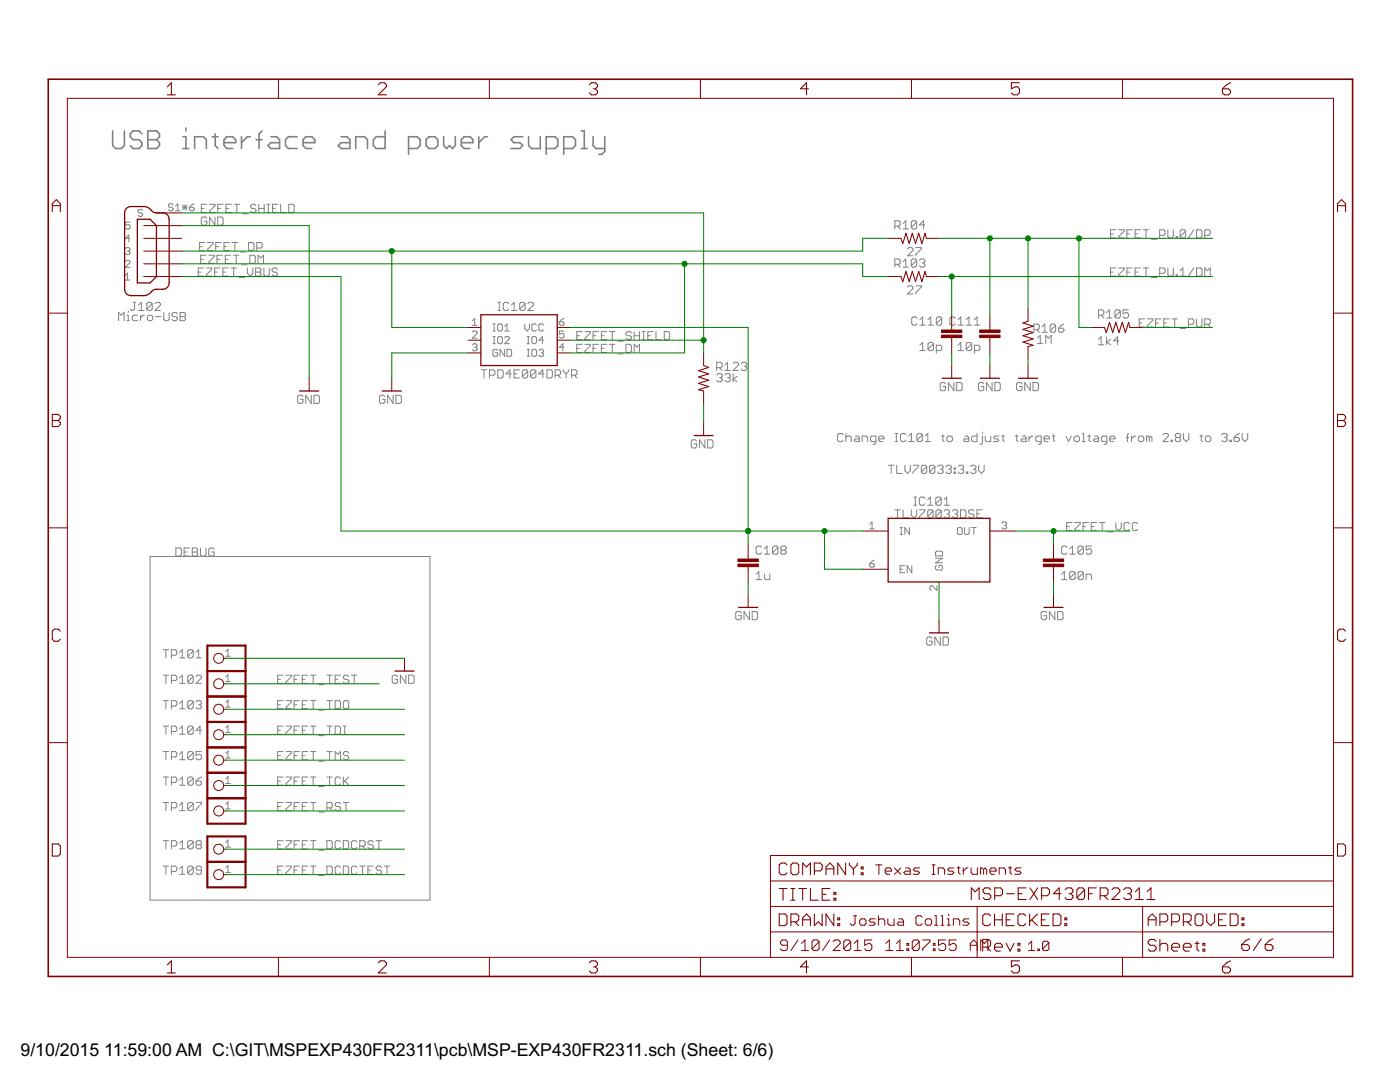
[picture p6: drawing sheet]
<svg xmlns="http://www.w3.org/2000/svg" width="279mm" height="216mm" viewBox="0 0 279 216" stroke-linecap="round" stroke-linejoin="round" font-family="sans-serif">
<defs><g id="words">
<g font-size="4">
<text x="4.1" y="210.8">9/10/2015</text>
<text x="20.8" y="210.8">11:59:00 AM C:\GIT\MSPEXP430FR2311\pcb\MSP-EXP430FR2311.sch (Sheet: 6/6)</text>
</g>
</g></defs>
<g fill="none" stroke="#808080" stroke-width=".2">
<path d="M25 49.6l.2-.2h.5l.2 .2v.3l-.2 .2M25 54.9l.5-.4v1.4M25 55.9h.9M25 52.2l.2-.3h.5l.2 .3v.2l-.9 .9h.9M25.5 50.1h.2M25.7 50.1l.2 .2v.3l-.2 .2h-.5l-.2-.2M25.9 44.3h-.9v.7l.5-.2h.2l.2 .2v.5l-.2 .2h-.5l-.2-.2M25.9 47.6h-.9l.7-.7v1.4M28.5 42l-.3-.2h-.4l-.3 .2v.2l.3 .3h.4l.3 .2v.2l-.3 .3h-.4l-.3-.3M34.5 40.9l-.2-.2h-.5l-.2 .2v.2l.2 .3h.5l.2 .2v.2l-.2 .3h-.5l-.2-.3M35 42.1h1M35 41.1l.5-.4v1.4"/>
<path d="M36.4 41.4h1M36.4 40.9l1 .9M36.9 40.9v.9M37.4 40.9l-1 .9M37.8 41.4h.7l.3 .2v.2l-.3 .3h-.4l-.3-.3zM38.8 40.7l-1 .7M39.6 54.3h.5M39.8 49.2h.5M40 51.8h.6M40.2 41.6h.5M40.6 53.5h-1v1.6h1M40.9 48.4h-1.1v1.6h1.1"/>
<path d="M41.1 50.9h-1.1v1.7h1.1M41.2 53.5h1.1v.2l-1.1 1.1v.3h1.1M41.3 43.6l-.3-.3h-.6l-.2 .3v1.1l.2 .2h.6l.3-.2v-.6h-.6M41.3 40.8h-1.1v1.6h1.1M41.4 48.4h1.1v.3l-1.1 1v.3h1.1M41.7 50.9h1.1v.3l-1.1 1.1v.3h1.1M41.8 40.8h1.1v.2l-1.1 1.1v.3h1.1M42.8 54.3h.6M42.9 43.3v1.6l-1.1-1.6v1.6M43.1 49.2h.5M43.3 51.8h.6M43.5 43.3h.8l.2 .3v1.1l-.2 .2h-.8z"/>
<path d="M43.5 41.6h.5M43.9 53.5h-1.1v1.6M44.1 48.4h-1v1.6M44.4 50.9h-1.1v1.7M44.5 54.3h.5M44.5 40.8h-1v1.6M44.7 49.2h.5M45 51.8h.5M45.1 41.6h.5M45.6 53.5h-1.1v1.6h1.1M45.8 48.4h-1.1v1.6h1.1M46 50.9h-1v1.7h1"/>
<path d="M46.1 53.5h1.1M46.2 40.8h-1.1v1.6h1.1M46.3 48.4h1.1M46.6 50.9h1.1M46.7 53.5v1.6M46.7 40.8h1.1M46.9 48.4v1.6M47.1 50.9v1.7M47.3 40.8v1.6M47.8 55.4h1M48 50.3h1M48.2 52.8h1.1"/>
<path d="M48.4 42.7h1M49.4 53.5v1l.5 .6 .6-.6v-1M49.6 48.4h.8l.3 .3v1l-.3 .3h-.8zM49.9 50.9h.8l.2 .3v1.1l-.2 .3h-.8zM51 53.5h.8l.3 .2v.3l-.3 .3 .3 .2v.3l-.3 .3h-.8zM51 54.3h.8M51.1 41l-.3-.2h-.5l-.3 .2v.3l.3 .3h.5l.3 .3v.2l-.3 .3h-.5l-.3-.3M51.2 49.5h.8l.3-.3v-.5l-.3-.3h-.8v1.6M51.5 52.6v-1.7l.5 .6 .6-.6v1.7M51.6 41.6h1.1M51.6 40.8v1.6M52.7 53.5v1.3l.2 .3h.6l.2-.3v-1.3"/>
<path d="M52.7 40.8v1.6M53.3 40.8h.5M53.3 42.4h.5M53.6 40.8v1.6M54.4 41.6h.5M55.4 53.7l-.3-.2h-.5l-.3 .2v.3l.3 .3h.5l.3 .2v.3l-.3 .3h-.5l-.3-.3M55.5 40.8h-1.1v1.6h1.1M56 40.8v1.6h1.1M57.6 40.8h.9l.2 .2v1.1l-.2 .3h-.9zM178.6 45.1h.8l.3-.2v-.6l-.3-.3h-.8v1.7M178.6 52.7h.8l.3-.2v-.6l-.3-.2h-.8v1.6M179.1 52.7l.6 .6"/>
<path d="M179.1 45.1l.6 .6M180.2 52.2l.6-.5v1.6M180.2 44.6l.6-.6v1.7M180.2 53.3h1.1M180.2 45.7h1.1M181.1 49.7l.3-.3h.5l.3 .3v.3l-1.1 1h1.1M181.1 57.3l.3-.3h.5l.3 .3v.3l-1.1 1.1h1.1M182.8 49.4h1.1v.3l-1.1 1.1v.2M182.8 57h1.1v.3l-1.1 1.1v.3M182.9 44.3l-.2-.3h-.6l-.2 .3v1.1M182.9 51.9l-.2-.2h-.6l-.2 .2v1.1M182.9 44.3v1.1l-.2 .3h-.6l-.2-.3"/>
<path d="M182.9 51.9v1.1l-.2 .3h-.6l-.2-.3M182.9 51.9l-1 1.1M182.9 44.3l-1 1.1M183.5 51.9l.3-.2h.5l.3 .2v.3l-.3 .3M184 52.5h.3M184.3 52.5l.3 .2v.3l-.3 .3h-.5l-.3-.3M184.6 44.9h-1.1l.8-.9v1.7M221.6 54.3h.6M221.6 46.7h.6M222.7 53.5h-1.1v1.6h1.1M222.7 45.8h-1.1v1.7h1.1M223.2 53.5h1.1v.2l-1.1 1.1v.3h1.1"/>
<path d="M223.2 45.8h1.1v.3l-1.1 1.1v.3h1.1M224.9 54.3h.5M224.9 46.7h.5M226 53.5h-1.1v1.6M226 45.8h-1.1v1.7M226.5 54.3h.6M226.5 46.7h.6M227.6 53.5h-1.1v1.6h1.1M227.6 45.8h-1.1v1.7h1.1M228.2 53.5h1.1M228.2 45.8h1.1M228.7 45.8v1.7"/>
<path d="M228.7 53.5v1.6M229.8 55.4h1.1M229.8 47.8h1.1M231.4 54.5h.8l.3-.2v-.6l-.3-.2h-.8v1.6M231.4 46.9h.8l.3-.2v-.6l-.3-.3h-.8v1.7M233.1 53.5v1.3l.2 .3h.6l.3-.3v-1.3M233.1 45.8v1.4l.2 .3h.6l.3-.3v-1.4M234.7 54.8h.3v.3h-.3zM234.7 47.2h.3v.3h-.3zM235.5 55.1h1.1M235.5 54l.6-.5v1.6M236.6 46.1l-.3-.3h-.5l-.3 .3v1.1"/>
<path d="M236.6 46.1v1.1l-.3 .3h-.5l-.3-.3M236.6 46.1l-1.1 1.1M238.3 45.8l-1.1 1.7M238.3 53.5l-1.1 1.6M238.8 53.5h.8l.3 .2v1.1l-.3 .3h-.8zM238.8 45.8h.8l.3 .3v1.1l-.3 .3h-.8zM240.4 46.9h.9l.2-.2v-.6l-.2-.3h-.9v1.7M240.4 55.1v-1.6l.6 .5 .5-.5v1.6M23.7 64v-1.6l.5 .5 .6-.5v1.6M25.3 62.9h.3v1.1M25.3 64h.5M25.6 62.1v.3"/>
<path d="M26.6 60.3h.5M26.8 60.3v1.4l-.2 .3h-.3l-.3-.3M27.5 62.9h-.8l-.3 .3v.5l.3 .3h.8M27.6 62h1.1M27.6 60.9l.6-.6v1.7M28 62.9v1.1M28.9 62.9h-.3l-.6 .5M29.7 62.9h.5l.3 .3v.5l-.3 .3h-.5l-.3-.3v-.5zM30.4 60.6v1.1l-.3 .3h-.5l-.3-.3M30.4 60.6l-.3-.3h-.5l-.3 .3v1.1M30.4 60.6l-1.1 1.1M30.9 60.6l.3-.3h.5l.3 .3v.3l-1.1 1.1h1.1"/>
<path d="M31 63.2h1.1M32.7 62.4v1.3l.3 .3h.5l.3-.3v-1.3M35.4 62.6l-.3-.2h-.5l-.3 .2v.3l.3 .3h.5l.3 .2v.3l-.3 .3h-.5l-.3-.3M35.9 62.4h.9l.2 .2v.3l-.2 .3 .2 .2v.3l-.2 .3h-.9zM35.9 63.2h.9M60.5 79.1l-.3-.2h-.5l-.3 .2v1.1l.3 .3h.5l.3-.3v-.5h-.6M62.1 78.9v1.6l-1.1-1.6v1.6M62.7 78.9h.8l.3 .2v1.1l-.3 .3h-.8zM76.8 79.1l-.3-.2h-.5l-.3 .2v1.1l.3 .3h.5l.3-.3v-.5h-.5M78.5 78.9v1.6l-1.1-1.6v1.6M79 78.9h.8l.3 .2v1.1l-.3 .3h-.8zM94.3 66.3l.2-.2h.5l.2 .2v.2l-.9 1h.9"/>
<path d="M94.3 64l.4-.5v1.4M94.3 64.9h.9M94.3 68.8l.2-.2h.5l.2 .2v.3l-.2 .2M94.7 69.3h.3M95 69.3l.2 .2v.3l-.2 .2h-.5l-.2-.2M96.1 73.8h1M96.6 73.8v1.6M97.7 74.9h.8l.3-.3v-.5l-.3-.3h-.8v1.6M98.4 66h.4M98.4 64.6h.4M98.4 68.6h.4M98.4 67.2h.4"/>
<path d="M98.6 64.6v1.4M98.6 67.2v1.4M99.3 69.9l-.2-.2h-.5l-.2 .2v1l.2 .2h.5l.2-.2v-.5h-.5M99.3 73.8h.8l.3 .3v1l-.3 .3h-.8zM99.4 62h.5M99.4 60.3h.5M99.5 64.6h.5l.2 .3v.9l-.2 .2h-.5l-.2-.2v-.9zM99.5 67.2h.5l.2 .2v.9l-.2 .3h-.5l-.2-.3v-.9zM99.6 60.3v1.7M100.7 66h.9M100.7 65.1l.5-.5v1.4M100.7 67.4l.2-.2h.5l.2 .2v.2l-.9 1h.9"/>
<path d="M100.7 69.7v1.4l-.9-1.4v1.4M101.2 69.7h.7l.2 .2v1l-.2 .2h-.7zM101.5 60.6l-.2-.3h-.6l-.3 .3v1.1l.3 .3h.6l.2-.3M102 74.6h-1l.8-.8v1.6M102.1 62h1.1M102.1 60.9l.5-.6v1.7M102.6 74.6h.5M103.7 73.8h-1.1v1.6h1.1M104.7 64.6v1l.5 .4 .5-.4v-1M104.8 60.6v1.1l-.3 .3h-.5l-.3-.3M104.8 60.6l-.3-.3h-.5l-.3 .3v1.1M104.8 60.6l-1.1 1.1"/>
<path d="M105.2 68.6h.5M105.2 67.2h.5M105.2 69.7h.5M105.2 71.1h.5M105.3 74.1l-.2-.3h-.6l-.3 .3v1M105.3 74.1v1l-.2 .3h-.6l-.3-.3M105.3 74.1l-1.1 1M105.3 60.6l.3-.3h.6l.2 .3v.3l-1.1 1.1h1.1M105.4 67.2v1.4M105.4 69.7v1.4M106.1 67.4l.3-.2h.4l.3 .2v.9l-.3 .3h-.4l-.3-.3zM106.4 69.7h.4l.3 .2v1l-.3 .2h-.4l-.3-.2v-1z"/>
<path d="M107 74.1l-.3-.3h-.5l-.3 .3v1M107 74.1v1l-.3 .3h-.5l-.3-.3M107 74.1l-1.1 1M107.1 64.9l-.3-.3h-.4l-.3 .3v.9l.3 .2h.4l.3-.2M107.5 69.9l.3-.2h.4l.3 .2v.3l-.3 .2M108 70.4h.2M108.2 70.4l.3 .2v.3l-.3 .2h-.4l-.3-.2M108.5 64.9l-.3-.3h-.4l-.3 .3v.9l.3 .2h.4l.3-.2M108.5 67.9h-1l.7-.7v1.4M108.6 74.6h-1.1l.8-.8v1.6M109.2 73.8h.8l.2 .3v1l-.2 .3h-.8zM110.8 74.9h.8l.3-.3v-.5l-.3-.3h-.8v1.6"/>
<path d="M111.3 74.9l.6 .5M111.6 64.2h.7l.3 .3v.2l-.3 .2h-.4l-.3-.2zM112.4 73.8v.3l.6 .5M112.6 66.1h-1v.7l.7-.3 .3 .3v.4l-.3 .3h-.4l-.3-.3M112.6 69.3h-1l.7-.7v1.4M112.6 63.5l-1 .7M113 74.6v.8M113.5 73.8v.3l-.5 .5M114.1 74.9h.8l.2-.3v-.5l-.2-.3h-.8v1.6M114.6 74.9l.5 .5M115.1 69.5h.5M115.1 67h.5"/>
<path d="M116.2 68.7h-1.1v1.6h1.1M116.2 66.2h-1.1v1.6h1.1M116.7 68.7h1.1v.3l-1.1 1.1v.2h1.1M116.7 66.2h1.1v.2l-1.1 1.1v.3h1.1M118.4 69.5h.5M118.4 67h.5M119.5 68.7h-1.1v1.6M119.5 66.2h-1.1v1.6M120 69.5h.5M120 67h.5M121.1 68.7h-1.1v1.6h1.1M121.1 66.2h-1.1v1.6h1.1"/>
<path d="M121.6 68.7h1.1M121.6 66.2h1.1M122.2 66.2v1.6M122.2 68.7v1.6M123.3 70.6h1.1M123.3 68.1h1.1M124.9 68.7h.8l.3 .3v1.1l-.3 .2h-.8zM126 66.4l-.3-.2h-.5l-.3 .2v.3l.3 .3h.5l.3 .2v.3l-.3 .3h-.5l-.3-.3M126.6 66.2v1.6M126.6 70.3v-1.6l.5 .6 .5-.6v1.6M126.6 67h1M127.6 66.2v1.6"/>
<path d="M128.2 66.2h.5M128.2 67.8h.5M128.5 66.2v1.6M129.3 67h.5M130.4 66.2h-1.1v1.6h1.1M130.9 66.2v1.6h1.1M132.6 66.2h.8l.2 .2v1.1l-.2 .3h-.8zM143 74.8l.3-.3h.5l.3 .3v.3l-.3 .3M143 73.4h.8l.3-.3v-.5l-.3-.3h-.8v1.6M143.6 75.4h.2M143.6 73.4l.5 .5M143.8 75.4l.3 .2v.3l-.3 .3h-.5l-.3-.3"/>
<path d="M144.7 74.8l.2-.3h.6l.3 .3v.3l-.3 .3M144.7 72.8l.5-.5v1.6M144.7 73.9h1.1M145.2 75.4h.3M145.5 75.4l.3 .2v.3l-.3 .3h-.6l-.2-.3M146.3 74.5v1.7M146.3 72.6l.3-.3h.5l.3 .3v.2l-1.1 1.1h1.1M147.1 75.1l-.8 .5 .8 .6M147.9 72.6l.3-.3h.6l.2 .3v.2l-.2 .3M148.5 73.1h.3M148.8 73.1l.2 .3v.2l-.2 .3h-.6l-.3-.3M183 63.5l-.2-.3h-.6l-.3 .3v1.1l.3 .3h.6l.2-.3"/>
<path d="M183.6 68.9l.5-.6v1.7M183.6 63.8l.5-.6v1.7M183.6 70h1.1M183.6 64.9h1.1M185.2 64.9h1.1M185.2 63.8l.6-.6v1.7M186.3 68.6v1.1l-.3 .3h-.5l-.3-.3M186.3 68.6l-.3-.3h-.5l-.3 .3v1.1M186.3 68.6l-1.1 1.1M186.9 70h.8l.2-.3v-.6l-.2-.2h-.8v1.6M187.9 63.5l-.2-.3h-.6l-.2 .3v1.1M187.9 63.5v1.1l-.2 .3h-.6l-.2-.3"/>
<path d="M187.9 63.5l-1 1.1M188.7 76.6l-.2-.3h-.6l-.3 .3v1.1l.3 .3h.6l.2-.3v-.6h-.5M190.4 76.3v1.7l-1.1-1.7v1.7M190.6 63.5l-.2-.3h-.6l-.2 .3v1.1l.2 .3h.6l.2-.3M190.9 76.3h.8l.3 .3v1.1l-.3 .3h-.8zM191.2 70h1.1M191.2 68.9l.5-.6v1.7M191.2 63.8l.5-.6v1.7M191.2 64.9h1.1M192.8 64.9h1.1M192.8 63.8l.6-.6v1.7M193.9 68.6v1.1l-.2 .3h-.6l-.3-.3"/>
<path d="M193.9 68.6l-.2-.3h-.6l-.3 .3v1.1M193.9 68.6l-1.1 1.1M194.5 70h.8l.3-.3v-.6l-.3-.2h-.8v1.6M194.5 64.9h1.1M194.5 63.8l.5-.6v1.7M196.3 76.6l-.2-.3h-.6l-.2 .3v1.1l.2 .3h.6l.2-.3v-.6h-.5M198 76.3v1.7l-1.1-1.7v1.7M198.5 76.3h.8l.3 .3v1.1l-.3 .3h-.8zM204 76.6l-.3-.3h-.5l-.3 .3v1.1l.3 .3h.5l.3-.3v-.6h-.6M205.6 76.3v1.7l-1.1-1.7v1.7M206.2 76.3h.8l.2 .3v1.1l-.2 .3h-.8zM206.3 65.8h.8l.3-.3v-.6l-.3-.2h-.8v1.6"/>
<path d="M206.9 65.8l.5 .5M207.1 67.5l.5-.6v1.7M207.1 68.6h1M208 65.2l.5-.5v1.6M208 66.3h1M208.7 68.6v-1.7l.5 .6 .6-.6v1.7M210.7 64.9l-1.1 1.1M210.7 64.9l-.3-.2h-.5l-.3 .2v1.1M210.7 64.9v1.1l-.3 .3h-.5l-.3-.3M211.2 65.5h.8l.3 .3v.2l-.3 .3h-.5l-.3-.3zM212.3 64.7l-.5 .2-.6 .6M219.2 67.7l.6-.5v1.6"/>
<path d="M219.2 68.8h1.1M219.2 62.9h.8l.3-.3v-.5l-.3-.3h-.8v1.7M219.8 62.9l.5 .6M220.9 67.2v1.6M220.9 62.4l.5-.6v1.7M220.9 63.5h1M221.7 67.7l-.8 .6 .8 .5M223.3 68h-1.1l.8-.8v1.6M223.6 62.1l-1.1 1.1M223.6 62.1l-.3-.3h-.5l-.3 .3v1.1M223.6 62.1v1.1l-.3 .3h-.5l-.3-.3M225.2 61.8h-1.1v.8l.6-.2h.2l.3 .2v.6l-.3 .3h-.5l-.3-.3"/>
<path d="M227.4 64.5h.5M228.4 63.6h-1v1.7h1M229 63.6h1.1v.3l-1.1 1.1v.3h1.1M230.6 64.5h.6M231.7 63.6h-1.1v1.7M232.3 64.5h.5M233.3 63.6h-1v1.7h1M233.9 63.6h1.1M234.4 63.6v1.7M235.5 65.5h1.1M237.2 64.7h.8l.3-.2v-.6l-.3-.3h-.8v1.7M238.8 63.6v1.4l.3 .3h.5l.3-.3v-1.4"/>
<path d="M240.4 64.7h.9l.2-.2v-.6l-.2-.3h-.9v1.7M241 64.7l.5 .6M139 88l-.2-.2h-.6l-.2 .2v1.1l.2 .3h.6l.2-.3v-.5h-.5M140.7 87.8v1.6l-1.1-1.6v1.6M141.2 87.8h.8l.3 .2v1.1l-.3 .3h-.8zM168.3 86.8l-.3-.3h-.6l-.2 .3v1l.2 .3h.6l.3-.3M168.8 86.5v1.6M168.8 87.3l.3-.3h.5l.3 .3v.8M170.7 87h.5l.3 .3v.8h-.8l-.3-.3 .3-.2h.8M172.1 88.1v-1.1h.8l.3 .3v.8M174.8 88.1h-.8l-.3-.3v-.5l.3-.3h.8v1.4l-.3 .2h-.3M175.3 87.6h1.1v-.3l-.3-.3h-.5l-.3 .3v.5l.3 .3h.5"/>
<path d="M177.3 92.8h1.1M177.9 92.8v1.7M178.6 86.5h.6M178.6 88.1h.6M178.9 86.5v1.6M179 92.8v1.7h1M180.6 92.8v1.1l.5 .6 .6-.6v-1.1M180.8 86.8l-.3-.3h-.5l-.3 .3v1l.3 .3h.5l.3-.3M181.4 88.1h1M181.4 87l.5-.5v1.6M182.2 92.8h1.1v.3l-1.1 1.1v.3M182.4 99.2h.5"/>
<path d="M182.7 99.2v1.6M184.1 86.8l-.3-.3h-.5l-.3 .3v1M184.1 86.8v1l-.3 .3h-.5l-.3-.3M184.1 86.8l-1.1 1M184.6 99.4l-.3-.2h-.5l-.3 .2v1.1l.3 .3h.5l.3-.3M184.6 87l.6-.5v1.6M184.6 88.1h1.1M185 93.1l-.3-.3h-.6l-.2 .3v1.1M185 93.1v1.1l-.3 .3h-.6l-.2-.3M185 93.1l-1.1 1.1M185.1 99.7l.6-.5v1.6M186.6 93.1l-.3-.3h-.5l-.3 .3v1.1"/>
<path d="M186.6 93.1v1.1l-.3 .3h-.5l-.3-.3M186.6 93.1l-1.1 1.1M187.1 93.1l.3-.3h.6l.2 .3v.3l-.2 .2M187.7 93.6h.3M187.9 99.4v1.1l-.3 .3h-.6l-.2-.3M187.9 99.4l-.3-.2h-.6l-.2 .2v1.1M187.9 99.4l-1.1 1.1M187.9 87h.5M188 93.6l.2 .3v.3l-.2 .3h-.6l-.3-.3M188.2 86.8v1l.2 .3M188.4 99.7l.5-.5v1.6M188.8 93.1l.2-.3h.6l.3 .3v.3l-.3 .2"/>
<path d="M189 87.3l.3-.3h.5l.3 .3v.5l-.3 .3h-.5l-.3-.3zM189.3 93.6h.3M189.6 93.6l.3 .3v.3l-.3 .3h-.6l-.2-.3M190.4 94.2h.3v.3h-.3zM190.4 93.4h.3v.2h-.3zM191.2 93.1l.3-.3h.5l.3 .3v.3l-.3 .2M191.8 93.6h.2M192 93.6l.3 .3v.3l-.3 .3h-.5l-.3-.3M192.5 87h.6l.2 .3v.8h-.8l-.2-.3 .2-.2h.8M192.9 94.2h.2v.3h-.2zM193.7 93.1l.3-.3h.5l.3 .3v.3l-.3 .2M194.2 93.6h.3"/>
<path d="M194.5 93.6l.3 .3v.3l-.3 .3h-.5l-.3-.3M195 86.5v1.6h-.8l-.3-.3v-.5l.3-.3h.8M195.3 92.8v1.1l.6 .6 .5-.6v-1.1M196.1 87v1.4l-.3 .2h-.3M196.1 86.2v.3M196.6 87v.8l.3 .3h.8v-1.1M199.3 87h-.8l-.2 .3 .2 .3h.6l.2 .2-.2 .3h-.8M199.9 87h.5M200.2 86.8v1l.2 .3M202.6 87h.6M202.9 86.8v1l.3 .3M204 87h.5l.3 .3v.8h-.8l-.3-.3 .3-.2h.8"/>
<path d="M205.4 87v1.1M206.2 87h-.3l-.5 .6M207.8 88.1h-.8l-.3-.3v-.5l.3-.3h.8v1.4l-.3 .2h-.2M208.3 87.6h1.1v-.3l-.2-.3h-.6l-.3 .3v.5l.3 .3h.6M210 87h.5M210.3 86.8v1l.2 .3M212.7 87l.6 1.1 .5-1.1M214.4 87.3l.2-.3h.6l.2 .3v.5l-.2 .3h-.6l-.2-.3zM216 86.5h.3v1.6M216 88.1h.5M217.1 87h.5M217.4 86.8v1l.2 .3"/>
<path d="M218.4 87h.6l.3 .3v.8h-.9l-.2-.3 .2-.2h.9M220.9 88.1h-.8l-.3-.3v-.5l.3-.3h.8v1.4l-.3 .2h-.3M221.4 87.6h1.1v-.3l-.2-.3h-.6l-.3 .3v.5l.3 .3h.6M224.7 87.3h.6M225.3 86.5l-.3 .3v1.3M225.8 87v1.1M226.6 87h-.2l-.6 .6M227.2 87.3l.3-.3h.5l.3 .3v.5l-.3 .3h-.5l-.3-.3zM229.4 87.3l-.3-.3h-.3v1.1M229.4 87.3v.8M229.4 87.3l.2-.3 .3 .3v.8M232.1 86.8l.3-.3h.5l.3 .3v.2l-1.1 1.1h1.1"/>
<path d="M233.7 87.8h.3v.3h-.3zM234.8 87.3l-.3-.3v-.2l.3-.3h.6l.2 .3v.2l-.2 .3M234.8 87.3l-.3 .3v.2l.3 .3h.6l.2-.3v-.2l-.2-.3M234.8 87.3h.6M236.2 86.5v1.1l.5 .5 .6-.5v-1.1M239.5 87h.5M239.7 86.8v1l.3 .3M240.5 87.3l.3-.3h.6l.2 .3v.5l-.2 .3h-.6l-.3-.3zM243.8 86.8l.3-.3h.5l.3 .3v.2l-.3 .3M244.4 87.3h.2M244.6 87.3l.3 .3v.2l-.3 .3h-.5l-.3-.3M245.4 87.8h.3v.3h-.3z"/>
<path d="M246.3 87.3h.8l.3 .3v.2l-.3 .3h-.6l-.2-.3zM247.4 86.5l-1.1 .8M247.9 86.5v1.1l.6 .5 .5-.5v-1.1M30 111h55.8v68.6h-55.8zM35.1 109.3h.8l.3 .3v1.1l-.3 .3h-.8zM36.7 110.2h.6M37.8 109.3h-1.1v1.7h1.1M38.4 109.3h.8l.3 .3v.3l-.3 .3 .3 .2v.3l-.3 .3h-.8zM38.4 110.2h.8M40 109.3v1.4l.3 .3h.5l.3-.3v-1.4M42.7 109.6l-.2-.3h-.6l-.2 .3v1.1l.2 .3h.6l.2-.3v-.5h-.5M150.9 114.6l.5-.6v1.7"/>
<path d="M150.9 115.7h1.1M152 109.2l-.3-.2h-.5l-.3 .2v1.1l.3 .3h.5l.3-.3M152.5 114.6v.8l.3 .3h.8v-1.1M152.5 110.6h1.1M152.5 109.5l.6-.5v1.6M155.3 109.2l-.3-.2h-.5l-.3 .2v1.1M155.3 109.2v1.1l-.3 .3h-.5l-.3-.3M155.3 109.2l-1.1 1.1M156.1 109.8l-.3-.3v-.3l.3-.2h.5l.3 .2v.3l-.3 .3M156.1 109.8l-.3 .2v.3l.3 .3h.5l.3-.3v-.3l-.3-.2M156.1 109.8h.5M173.6 104.6l.4-.5v1.4"/>
<path d="M173.6 105.5h.9M173.6 112.5h.7l.2 .2v.2l-.2 .3h-.5l-.2-.3zM174.5 111.8l-.9 .7M178.6 101.7h1.1M179.1 101.7v1.7M179.6 106.7h.5M179.6 105.3h.5M179.6 113.6h.5M179.9 105.3v1.4M180.2 101.7v1.7h1.1M180.6 112.9h-1v1.4h1M181.5 105.3v1.4l-.9-1.4v1.4"/>
<path d="M181.9 101.7v1.1l.5 .6 .5-.6v-1.1M182 112.9v1.4l-1-1.4v1.4M182.4 100.8h.5M183.5 101.7h1.1v.3l-1.1 1.1v.3M185.1 100.8h1.1M186.2 102l-.3-.3h-.5l-.3 .3v1.1M186.2 102v1.1l-.3 .3h-.5l-.3-.3M186.2 102l-1.1 1.1M186.7 111.4h1.4l-1.4 .9h1.4M186.9 112.8l-.2 .2v.5l.2 .2h1l.2-.2v-.5l-.2-.2h-.5v.5M186.9 110h1l.2 .2v.7h-1.4v-.7zM187 116.9v.9l-.9-.9h-.3l-.2 .2v.5l.2 .2"/>
<path d="M187.9 102l-.3-.3h-.6l-.2 .3v1.1M187.9 102v1.1l-.3 .3h-.6l-.2-.3M187.9 102l-1.1 1.1M188.4 102l.3-.3h.5l.3 .3v.3l-.3 .2M188.4 100.8h1.1M189 102.5h.2M189.2 102.5l.3 .3v.3l-.3 .3h-.5l-.3-.3M190.1 102l.2-.3h.6l.2 .3v.3l-.2 .2M190.6 102.5h.3M190.9 102.5l.2 .3v.3l-.2 .3h-.6l-.2-.3M191.1 105.5l.2-.2h.5l.2 .2v.9l-.2 .3h-.5l-.2-.3zM191.7 101.7h.8l.3 .3v1.1l-.3 .3h-.8z"/>
<path d="M192.5 105.3v1.1l.2 .3h.5l.2-.3v-1.1M193.9 105.3h.9M194.4 105.3v1.4M194.4 102l-.3-.3h-.5l-.3 .3v.3l.3 .2h.5l.3 .3v.3l-.3 .3h-.5l-.3-.3M195 102.5h.5M196 101.7h-1v1.7h1M200 104.4l.2-.3h.5l.2 .3v.2l-.2 .2M200.4 104.8h.3M200.7 104.8l.2 .3v.2l-.2 .2h-.5l-.2-.2M211.9 115.7h1M211.9 114.6l.5-.6v1.7M212.9 105.1h.5"/>
<path d="M212.9 109.2l-.2-.2h-.6l-.2 .2v1.1l.2 .3h.6l.2-.3M213.5 110.6h1.1M213.5 109.5l.5-.5v1.6M214 104.3h-1.1v1.6h1.1M214.5 104.3h1.1v.2l-1.1 1.1v.3h1.1M214.6 114.3v1.1l-.3 .3h-.5l-.3-.3M214.6 114.3l-.3-.3h-.5l-.3 .3v1.1M214.6 114.3l-1.1 1.1M216.2 105.1h.5M216.2 114.3v1.1l-.3 .3h-.5l-.3-.3M216.2 114.3l-.3-.3h-.5l-.3 .3v1.1M216.2 109.2l-.3-.2h-.5l-.3 .2v1.1"/>
<path d="M216.2 109.2v1.1l-.3 .3h-.5l-.3-.3M216.2 114.3l-1.1 1.1M216.2 109.2l-1.1 1.1M216.8 115.7v-1.1h.8l.2 .3v.8M217.2 104.3h-1v1.6M217.8 105.1h.5M217.8 109h-1v.8l.5-.3h.3l.2 .3v.5l-.2 .3h-.6l-.2-.3M218.9 104.3h-1.1v1.6h1.1M219.4 104.3h1.1M220 104.3v1.6M221.1 106.2h1M222.7 104.3v1l.5 .6 .6-.6v-1"/>
<path d="M225.4 104.5l-.3-.2h-.5l-.3 .2v1.1l.3 .3h.5l.3-.3M227.1 104.5l-.3-.2h-.6l-.2 .2v1.1l.2 .3h.6l.3-.3M32.6 134.7h1.1M32.6 139.8h1.1M32.6 129.6h1.1M33.1 129.6v1.7M33.1 134.7v1.7M33.1 139.8v1.6M34.2 135.8h.8l.3-.2v-.6l-.3-.3h-.8v1.7M34.2 130.7h.8l.3-.2v-.6l-.3-.3h-.8v1.7M35.8 136.4h1.1M35.8 130.2l.6-.6v1.7"/>
<path d="M35.8 135.3l.6-.6v1.7M35.8 131.3h1.1M38.6 135l-.3-.3h-.6l-.2 .3v1.1M38.6 135v1.1l-.3 .3h-.6l-.2-.3M38.6 129.9l-.3-.3h-.6l-.2 .3v1.1M38.6 129.9v1.1l-.3 .3h-.6l-.2-.3M38.6 135l-1.1 1.1M38.6 129.9l-1.1 1.1M39.1 135l.3-.3h.5l.3 .3v.3l-1.1 1.1h1.1M39.1 131.3h1.1M39.1 130.2l.5-.6v1.7M45 135.1l.5-.5v1.4"/>
<path d="M45 130l.5-.5v1.4M45 136h1M45 130.9h1M55.4 135.6h.6M56.5 134.7h-1.1v1.7h1.1M56.5 139.8h-1.1v1.6h1.1M57.1 134.7h1v.3l-1 1.1v.3h1M57.1 139.8h1v.3l-1 1.1v.2h1M58.7 135.6h.5M59.8 134.7h-1.1v1.7M59.8 139.8h-1.1v1.6M60.3 135.6h.6"/>
<path d="M61.4 134.7h-1.1v1.7h1.1M61.4 139.8h-1.1v1.6h1.1M62 134.7h1.1M62 139.8h1.1M62.5 134.7v1.7M62.5 139.8v1.6M63.6 136.6h1.1M65.2 134.7h1.1M65.2 139.8h1.1M65.8 134.7v1.7M65.8 139.8v1.6M66.9 135.6h.5"/>
<path d="M66.9 139.8h.8l.3 .3v1.1l-.3 .2h-.8zM68 134.7h-1.1v1.7h1.1M68.8 139.8h.5l.3 .3v1.1l-.3 .2h-.5l-.3-.2v-1.1zM69.6 135l-.3-.3h-.5l-.3 .3v.3l.3 .3h.5l.3 .2v.3l-.3 .3h-.5l-.3-.3M70.1 134.7h1.1M70.7 134.7v1.7M79.4 135l-.3-.3h-.6l-.2 .3v1.1l.2 .3h.6l.3-.3v-.5h-.6M81 134.7v1.7l-1.1-1.7v1.7M81.6 134.7h.8l.2 .3v1.1l-.2 .3h-.8zM147.9 122.3l-.2-.3h-.6l-.3 .3v1.1l.3 .3h.6l.2-.3v-.5h-.5M149.6 122v1.7l-1.1-1.7v1.7M150.1 122h.8l.3 .3v1.1l-.3 .3h-.8z"/>
<path d="M186 127.4l-.2-.3h-.6l-.3 .3v1.1l.3 .2h.6l.2-.2v-.6h-.5M187.7 127.1v1.6l-1.1-1.6v1.6M188.2 127.1h.8l.3 .3v1.1l-.3 .2h-.8zM208.9 122.3l-.3-.3h-.5l-.3 .3v1.1l.3 .3h.5l.3-.3v-.5h-.6M210.5 122v1.7l-1.1-1.7v1.7M211.1 122h.8l.3 .3v1.1l-.3 .3h-.8zM32.6 144.9h1.1M32.6 150h1.1M32.6 155h1.1M33.1 144.9v1.6M33.1 150v1.6M33.1 155v1.7"/>
<path d="M34.2 140.9h.8l.3-.3v-.5l-.3-.3h-.8v1.6M34.2 146h.8l.3-.3v-.5l-.3-.3h-.8v1.6M34.2 151h.8l.3-.2v-.6l-.3-.2h-.8v1.6M34.2 156.1h.8l.3-.2v-.6l-.3-.3h-.8v1.7M35.8 140.4l.6-.6v1.6M35.8 145.4l.6-.5v1.6M35.8 150.5l.6-.5v1.6M35.8 155.6l.6-.6v1.7M35.8 141.4h1.1M35.8 146.5h1.1M35.8 151.6h1.1M35.8 156.7h1.1"/>
<path d="M38.6 140.1l-.3-.3h-.6l-.2 .3v1.1M38.6 145.2l-.3-.3h-.6l-.2 .3v1M38.6 150.2l-.3-.2h-.6l-.2 .2v1.1M38.6 155.3l-.3-.3h-.6l-.2 .3v1.1M38.6 140.1v1.1l-.3 .2h-.6l-.2-.2M38.6 145.2v1l-.3 .3h-.6l-.2-.3M38.6 150.2v1.1l-.3 .3h-.6l-.2-.3M38.6 155.3v1.1l-.3 .3h-.6l-.2-.3M38.6 140.1l-1.1 1.1M38.6 145.2l-1.1 1M38.6 150.2l-1.1 1.1M38.6 155.3l-1.1 1.1"/>
<path d="M39.1 140.1l.3-.3h.5l.3 .3v.3l-.3 .2M39.1 155.9h.8l.3 .2v.3l-.3 .3h-.5l-.3-.3zM39.6 140.6h.3M39.9 140.6l.3 .3v.3l-.3 .2h-.5l-.3-.2M40.2 150h-1.1v.8l.5-.3h.3l.3 .3v.5l-.3 .3h-.5l-.3-.3M40.2 145.7h-1.1l.8-.8v1.6M40.2 155l-.6 .3-.5 .6M45 140.2l.5-.5v1.4M45 145.2l.5-.4v1.4M45 150.3l.5-.4v1.4M45 155.4l.5-.5v1.4M45 141.1h1"/>
<path d="M45 146.2h1M45 151.3h1M45 156.3h1M55.4 140.6h.6M55.4 145.7h.6M55.4 155.9h.6M55.4 150.8h.6M56.5 144.9h-1.1v1.6h1.1M56.5 150h-1.1v1.6h1.1M56.5 155h-1.1v1.7h1.1M57.1 144.9h1v.3l-1 1v.3h1M57.1 150h1v.2l-1 1.1v.3h1"/>
<path d="M57.1 155h1v.3l-1 1.1v.3h1M58.7 140.6h.5M58.7 145.7h.5M58.7 155.9h.5M58.7 150.8h.5M59.8 144.9h-1.1v1.6M59.8 150h-1.1v1.6M59.8 155h-1.1v1.7M60.3 140.6h.6M60.3 145.7h.6M60.3 155.9h.6M60.3 150.8h.6"/>
<path d="M61.4 144.9h-1.1v1.6h1.1M61.4 150h-1.1v1.6h1.1M61.4 155h-1.1v1.7h1.1M62 144.9h1.1M62 150h1.1M62 155h1.1M62.5 144.9v1.6M62.5 150v1.6M62.5 155v1.7M63.6 157h1.1M63.6 151.9h1.1M63.6 146.8h1.1"/>
<path d="M63.6 141.7h1.1M65.2 144.9h1.1M65.2 150h1.1M65.2 155h1.1M65.8 144.9v1.6M65.8 150v1.6M65.8 155v1.7M66.9 151.6v-1.6l.5 .5 .6-.5v1.6M66.9 144.9h.8l.3 .3v1l-.3 .3h-.8zM68 155.3l-.3-.3h-.6l-.2 .3v1.1l.2 .3h.6l.3-.3M68.5 144.9h.5M68.5 146.5h.5"/>
<path d="M68.5 155v1.7M68.8 155.9l.8 .8M68.8 144.9v1.6M69.6 150.2l-.3-.2h-.5l-.3 .2v.3l.3 .3h.5l.3 .2v.3l-.3 .3h-.5l-.3-.3M69.6 155l-1.1 1.1M32.6 160.1h1.1M32.6 172.8h1.1M32.6 167.7h1.1M33.1 160.1v1.7M33.1 167.7v1.7M33.1 172.8v1.7M34.2 161.2h.8l.3-.3v-.5l-.3-.3h-.8v1.7"/>
<path d="M34.2 168.8h.8l.3-.2v-.6l-.3-.3h-.8v1.7M34.2 173.9h.8l.3-.3v-.5l-.3-.3h-.8v1.7M35.8 160.7l.6-.6v1.7M35.8 168.3l.6-.6v1.7M35.8 173.4l.6-.6v1.7M35.8 161.8h1.1M35.8 174.5h1.1M35.8 169.4h1.1M38.6 160.4l-.3-.3h-.6l-.2 .3v1.1M38.6 168l-.3-.3h-.6l-.2 .3v1.1M38.6 173.1l-.3-.3h-.6l-.2 .3v1.1M38.6 160.4v1.1l-.3 .3h-.6l-.2-.3"/>
<path d="M38.6 168v1.1l-.3 .3h-.6l-.2-.3M38.6 173.1v1.1l-.3 .3h-.6l-.2-.3M38.6 160.4l-1.1 1.1M38.6 173.1l-1.1 1.1M38.6 168l-1.1 1.1M39.1 160.1h1.1v.3l-1.1 1.1v.3M39.4 168.6l-.3-.3v-.3l.3-.3h.5l.3 .3v.3l-.3 .3M39.4 168.6l-.3 .2v.3l.3 .3h.5l.3-.3v-.3l-.3-.2M39.4 168.6h.5M40.2 173.6h-.8l-.3-.2v-.3l.3-.3h.5l.3 .3v1.1l-.3 .3h-.5l-.3-.3M45 160.5l.5-.5v1.4M45 168.1l.5-.5v1.4"/>
<path d="M45 173.2l.5-.5v1.4M45 161.4h1M45 174.1h1M45 169h1M55.4 173.6h.6M55.4 168.6h.6M55.4 160.9h.6M56.5 160.1h-1.1v1.7h1.1M56.5 172.8h-1.1v1.7h1.1M56.5 167.7h-1.1v1.7h1.1M57.1 160.1h1v.3l-1 1.1v.3h1M57.1 172.8h1v.3l-1 1.1v.3h1"/>
<path d="M57.1 167.7h1v.3l-1 1.1v.3h1M58.7 173.6h.5M58.7 168.6h.5M58.7 160.9h.5M59.8 160.1h-1.1v1.7M59.8 172.8h-1.1v1.7M59.8 167.7h-1.1v1.7M60.3 173.6h.6M60.3 168.6h.6M60.3 160.9h.6M61.4 160.1h-1.1v1.7h1.1M61.4 172.8h-1.1v1.7h1.1"/>
<path d="M61.4 167.7h-1.1v1.7h1.1M62 160.1h1.1M62 172.8h1.1M62 167.7h1.1M62.5 160.1v1.7M62.5 167.7v1.7M62.5 172.8v1.7M63.6 162h1.1M63.6 174.7h1.1M63.6 169.7h1.1M65.2 161.2h.9l.2-.3v-.5l-.2-.3h-.9v1.7M65.2 172.8h.9l.2 .3v1.1l-.2 .3h-.9z"/>
<path d="M65.2 167.7h.9l.2 .3v1.1l-.2 .3h-.9zM65.8 161.2l.5 .6M68 160.4l-.3-.3h-.6l-.2 .3v.3l.2 .2h.6l.3 .3v.3l-.3 .3h-.6l-.2-.3M68 173.1l-.3-.3h-.6l-.2 .3v1.1l.2 .3h.6l.3-.3M68 168l-.3-.3h-.6l-.2 .3v1.1l.2 .3h.6l.3-.3M68.5 160.1h1.1M68.5 172.8h.8l.3 .3v1.1l-.3 .3h-.8zM68.5 167.7h.8l.3 .3v1.1l-.3 .3h-.8zM69 160.1v1.7M71.2 173.1l-.2-.3h-.6l-.3 .3v1.1l.3 .3h.6l.2-.3M71.2 168l-.2-.3h-.6l-.3 .3v1.1l.3 .3h.6l.2-.3M71.8 172.8h1.1"/>
<path d="M71.8 168.8h.8l.3-.2v-.6l-.3-.3h-.8v1.7M72.3 172.8v1.7M72.3 168.8l.6 .6M73.4 173.6h.6M74.5 172.8h-1.1v1.7h1.1M74.5 168l-.3-.3h-.5l-.3 .3v.3l.3 .3h.5l.3 .2v.3l-.3 .3h-.5l-.3-.3M75.1 167.7h1M75.6 167.7v1.7M76.1 173.1l-.2-.3h-.6l-.2 .3v.3l.2 .2h.6l.2 .3v.3l-.2 .3h-.6l-.2-.3M76.7 172.8h1.1M77.2 172.8v1.7"/>
</g>
<g fill="none" stroke="#808080" stroke-width=".32">
<path d="M22.5 26.1v2.9l.6 .6h1.1l.6-.6v-2.9M28.3 26.7l-.6-.6h-1.1l-.6 .6v.6l.6 .6h1.1l.6 .6v.5l-.6 .6h-1.1l-.6-.6M29.5 26.1h1.7l.6 .6v.6l-.6 .6 .6 .6v.5l-.6 .6h-1.7zM29.5 27.9h1.7M36.5 29.6h1.2M36.5 27.3h.6v2.3M37.1 25.5v.6M38.8 29.6v-2.3h1.8l.6 .6v1.7M42.4 27.3h1.1M42.9 26.7v2.3l.6 .6M44.7 28.5h2.3v-.6l-.6-.6h-1.1l-.6 .6v1.1l.6 .6h1.1M48.2 27.3v2.3"/>
<path d="M50 27.3h-.6l-1.2 1.2M51.1 27.9h1.2M52.3 26.1l-.6 .6v2.9M54.1 27.3h1.1l.6 .6v1.7h-1.7l-.6-.6 .6-.5h1.7M59.3 27.3h-1.7l-.6 .6v1.1l.6 .6h1.7M60.5 28.5h2.3v-.6l-.6-.6h-1.1l-.6 .6v1.1l.6 .6h1.1M68.1 27.3h1.2l.5 .6v1.7h-1.7l-.6-.6 .6-.5h1.7M71 29.6v-2.3h1.7l.6 .6v1.7M76.9 26.1v3.5h-1.8l-.6-.6v-1.1l.6-.6h1.8M81.5 29.6h1.8l.6-.6v-1.1l-.6-.6h-1.8v3.5M85 27.9l.6-.6h1.2l.6 .6v1.1l-.6 .6h-1.2l-.6-.6zM88.5 27.3v1.7l.6 .6 .6-.6 .6 .6 .6-.6v-1.7"/>
<path d="M92.1 28.5h2.3v-.6l-.6-.6h-1.2l-.5 .6v1.1l.5 .6h1.2M95.5 27.3v2.3M97.3 27.3h-.6l-1.2 1.2M104.3 27.3h-1.7l-.6 .6 .6 .6h1.1l.6 .5-.6 .6h-1.7M105.5 27.3v1.7l.6 .6h1.7v-2.3M109 29.6h1.8l.5-.6v-1.1l-.5-.6h-1.8v3.5M112.5 29.6h1.8l.6-.6v-1.1l-.6-.6h-1.8v3.5M116 29.6h1.2M116 26.1h.6v3.5M118.4 27.3v1.7l.5 .6h1.8M120.7 27.3v2.9l-.6 .6h-.6"/>
</g>
<g fill="none" stroke="#800000" stroke-width=".2">
<path d="M13.4 19.6h252.7v171.4h-252.7zM55.6 15.8v3.8M97.7 15.8v3.8M139.8 15.8v3.8M181.9 15.8v3.8M224 15.8v3.8M28.7 55.2h7.6M28.7 47.6h7.6M28.7 52.6h7.6M28.7 50.1h7.6M28.7 45h7.6M31.2 42.5h5.1"/>
<path d="M177.2 55.2h2.6M177.2 47.6h2.6M184.9 55.2h2.5M184.9 47.6h2.5M9.6 62.5h3.8M61.7 75.5v2.5M78.2 75.5v2.5M93.4 65.3h2.6M93.4 67.9h2.6M93.4 70.4h2.6M111.2 65.3h2.5M111.2 67.9h2.5"/>
<path d="M111.2 70.4h2.5M140.4 70.4v2.5M140.4 78v2.6M189.9 62.8v3M189.9 67.4v3M189.9 72.9v2.6M197.5 62.8v3M197.5 67.4v3M197.5 72.9v2.6M205.2 61.5v2.6M205.2 69.2v2.5M205.2 72.9v2.6"/>
<path d="M217.9 65.3h2.5M225.5 65.3h2.5M266.1 62.5h3.8M140.4 84.4v2.5M9.6 105.3h3.8M149.3 108.5v3M149.3 113.1v3M149.3 118.7v2.5M172.2 106h5M172.2 113.6h5M197.5 106h5.1M210.2 108.5v3"/>
<path d="M210.2 113.1v3M210.2 118.7v2.5M266.1 105.3h3.8M44.6 136.4h.6M44.6 131.4h.6M80.7 131.4v2.5M187.4 123.7v2.6M9.6 148.2h3.8M44.6 141.5h.6M44.6 146.6h.6M44.6 151.7h.6M44.6 156.7h.6"/>
<path d="M266.1 148.2h3.8M44.6 161.8h.6M44.6 174.5h.6M44.6 169.4h.6M153.8 175.8h112.3M174.8 172.6h1.2M175.4 172.6v1.9M176.7 173.8h1.2v-.3l-.3-.3h-.6l-.3 .3v.6l.3 .4h.6M178.5 173.2l1.3 1.3M179.8 173.2l-1.3 1.3M180.7 173.2h.6l.4 .3v1h-1l-.3-.4 .3-.3h1M183.5 173.2h-.9l-.3 .3 .3 .3h.6l.3 .3-.3 .4h-.9"/>
<path d="M186 172.6h.6M186 174.5h.6M186.3 172.6v1.9M187.2 174.5v-1.3h1l.3 .3v1M190.4 173.2h-1l-.3 .3 .3 .3h.7l.3 .3-.3 .4h-1M191 173.2h.6M191.3 172.9v1.2l.3 .4M192.2 173.2v1.3M193.2 173.2h-.3l-.7 .6M193.8 173.2v.9l.3 .4h1v-1.3M196.3 173.5l-.3-.3h-.3v1.3M196.3 173.5v1"/>
<path d="M196.3 173.5l.3-.3 .3 .3v1M197.5 173.8h1.3v-.3l-.3-.3h-.7l-.3 .3v.6l.3 .4h.7M199.4 174.5v-1.3h.9l.4 .3v1M201.3 173.2h.6M201.6 172.9v1.2l.3 .4M203.8 173.2h-1l-.3 .3 .3 .3h.7l.3 .3-.3 .4h-1M266.1 170.7h-112.3v20.3M55.6 191v3.8M97.7 191v3.8M139.8 191v3.8M153.8 185.9h112.3M153.8 180.9h112.3"/>
<path d="M157.1 188.6h-1l-.4-.3v-.4l.4-.3h.7l.3 .3v1.4l-.3 .4h-.7l-.4-.4M159.3 187.6l-1.5 2.1M160 189.7h1.4M160 188.3l.7-.7v2.1M163.5 187.9v1.4l-.4 .4h-.7l-.3-.4M163.5 187.9l-.4-.3h-.7l-.3 .3v1.4M163.5 187.9l-1.4 1.4M165.6 187.6l-1.4 2.1M166.3 187.9l.3-.3h.7l.4 .3v.4l-1.4 1.4h1.4M169.8 187.9l-1.4 1.4M169.8 187.9v1.4l-.4 .4h-.7l-.3-.4M169.8 187.9l-.4-.3h-.7l-.3 .3v1.4"/>
<path d="M170.3 182.7h.7M170.5 189.7h1.4M170.5 188.3l.7-.7v2.1M170.6 182.7v1.6l-.3 .3h-.3l-.3-.3M171.9 183.3h.6l.3 .4v.6l-.3 .3h-.6l-.3-.3v-.6zM174 187.6h-1.4v1l.7-.3h.3l.4 .3v.7l-.4 .4h-.7l-.3-.4M174.7 183.3h-.9l-.4 .4 .4 .3h.6l.3 .3-.3 .3h-1M175.3 183.7l.3-.4h.7l.3 .4v.9M175.3 182.7v1.9M176.8 189.7h1.4M176.8 188.3l.7-.7v2.1M177.2 183.3v1l.3 .3h.9v-1.3"/>
<path d="M178.9 189.7h1.4M178.9 188.3l.7-.7v2.1M179.4 183.3h.6l.3 .4v.9h-.9l-.4-.3 .4-.3h.9M181 189.3h.4v.4h-.4zM181 188.3h.4v.3h-.4zM181.9 191v3.8M183.5 187.9v1.4l-.4 .4h-.7l-.3-.4M183.5 187.9l-.4-.3h-.7l-.3 .3v1.4M183.5 187.9l-1.4 1.4M184 183l-.3-.3h-.6l-.3 .3v1.3l.3 .3h.6l.3-.3M184.1 187.6h1.5v.3l-1.5 1.4v.4M184.7 183.7l.3-.4h.6l.3 .4v.6l-.3 .3h-.6l-.3-.3z"/>
<path d="M186.3 189.3h.3v.4h-.3zM186.3 188.3h.3v.3h-.3zM186.5 184.6h.7M186.5 182.7h.3v1.9M187.8 184.6h.6M187.8 182.7h.3v1.9M188.7 187.6h-1.4v1l.7-.3h.4l.3 .3v.7l-.3 .4h-.7l-.4-.4M189 184.6h.7M189 183.3h.3v1.3M189.3 182.4v.3M190.3 184.6v-1.3h.9l.3 .4v.9M190.8 187.6h-1.4v1l.7-.3h.4l.3 .3v.7l-.3 .4h-.7l-.4-.4"/>
<path d="M193.4 183.3h-.9l-.3 .4 .3 .3h.6l.3 .3-.3 .3h-.9M193.6 188.6h1.4M195 180.9v10.1M195 188.3l-.7-.7-.7 .7v1.4M195.7 189.7v-2.1l.7 .7 .7-.7v2.1M205.3 188.4l.6-.6v1.9M205.3 189.7h1.2M207.1 189.4h.3v.3h-.3zM209.3 188.1v1.3l-.3 .3h-.6l-.3-.3M209.3 188.1l-.3-.3h-.6l-.3 .3v1.3M209.3 188.1l-1.2 1.3M224 191v3.8"/>
<path d="M228 180.9v10.1"/>
<circle cx="43.6" cy="131.4" r=".99"/>
<circle cx="43.6" cy="136.4" r=".99"/>
<circle cx="43.6" cy="156.7" r=".99"/>
<circle cx="43.6" cy="151.7" r=".99"/>
<circle cx="43.6" cy="146.6" r=".99"/>
<circle cx="43.6" cy="141.5" r=".99"/>
<circle cx="43.6" cy="161.8" r=".99"/>
<circle cx="43.6" cy="169.4" r=".99"/>
<circle cx="43.6" cy="174.5" r=".99"/>
</g>
<g fill="#800000" stroke="#800000" stroke-width=".2">
<path d="M147.3 112.6h4v.5h-4z"/>
<path d="M147.3 111.5h4v.6h-4z"/>
<path d="M187.9 66.9h4.1v.5h-4.1z"/>
<path d="M187.9 65.8h4.1v.6h-4.1z"/>
<path d="M195.5 66.9h4.1v.5h-4.1z"/>
<path d="M195.5 65.8h4.1v.6h-4.1z"/>
<path d="M208.2 112.6h4.1v.5h-4.1z"/>
<path d="M208.2 111.5h4.1v.6h-4.1z"/>
</g>
<g fill="none" stroke="#800000" stroke-width=".25">
<path d="M25.1 41.7l.8-.5h3.1l.7 .3 .7 .7a2.59 2.59 0 0 0 2.1 .3l.5 .1 .5 .3 .3 .9v12.7l-.2 .5-.3 .4a2.64 2.64 0 0 1-2.1 .3l-.6 .1-1.2 1.1-.7 .1-2.8-.1-.6-.2-.4-.7v-15.5zM27.4 43.8h2.6l1.2 1.2v10.2l-1.2 1.3h-2.6zM59.8 78h3.8M76.3 78h3.8M96 62.8h15.2v10.1h-15.2zM188 75.5h3.8M195.6 75.5h3.9M203.3 75.5h3.8M138.5 86.9h3.8M177.2 103.4h20.3v12.7h-20.3zM78.8 133.9h3.8M147.4 121.2h3.8"/>
<path d="M185.5 126.3h3.8M208.3 121.2h3.9"/>
</g>
<g fill="none" stroke="#800000" stroke-width=".21">
<path d="M33.4 17.3l.8-.8v2.4M33.4 18.9h1.6M75.5 16.9l.4-.4h.8l.4 .4v.4l-1.6 1.6h1.6M117.6 16.9l.4-.4h.8l.4 .4v.4l-.4 .4M118.4 17.7h.4M118.8 17.7l.4 .4v.4l-.4 .4h-.8l-.4-.4M161.4 17.7h-1.7l1.3-1.2v2.4M203.5 16.5h-1.7v1.2l.8-.4h.5l.4 .4v.8l-.4 .4h-.9l-.4-.4M244 17.7h1.2l.4 .4v.4l-.4 .4h-.8l-.4-.4zM245.6 16.5l-.8 .4-.8 .8M10.4 42.2v-1.6l.8-.8 .8 .8v1.6M10.4 41h1.6"/>
<path d="M179.8 55.2l.4 1 .6-2 .6 2 .7-2 .6 2 .6-2 .7 2 .6-2 .3 1M179.8 47.6l.4 1 .6-2.1 .6 2.1 .7-2.1 .6 2.1 .6-2.1 .7 2.1 .6-2.1 .3 1.1M266.9 41h1.6M266.9 42.2v-1.6l.8-.8 .8 .8v1.6M140.4 72.9l1 .4-2 .7 2 .6-2 .6 2 .7-2 .6 2 .6-2 .7 1 .2M205.2 64.1l-1 .4 2 .6-2 .6 2 .7-2 .6 2 .6-2 .7 2 .6-1 .3M220.4 65.3l.4 1.1 .6-2.1 .7 2.1 .6-2.1 .6 2.1 .7-2.1 .6 2.1 .6-2.1 .3 1M10.4 82.7h1.2l.4 .4v.4l-.4 .4 .4 .4v.4l-.4 .4h-1.2zM10.4 83.9h1.2M266.9 82.7h1.2l.4 .4v.4l-.4 .4 .4 .4v.4l-.4 .4h-1.2zM266.9 83.9h1.2M12 125.9l-.4-.4h-.8l-.4 .4v1.7l.4 .4h.8l.4-.4"/>
<path d="M268.5 125.9l-.4-.4h-.8l-.4 .4v1.7l.4 .4h.8l.4-.4M10.4 168.4h1.2l.4 .4v1.6l-.4 .4h-1.2zM155.5 177.3h1.6M156.3 177.3v2.3M157.1 172.6l-.4-.4h-.8l-.4 .4v1.6l.4 .3h.8l.4-.3M157.8 177.3h.8M157.8 179.6h.8M158.2 172.2h.8l.4 .4v1.6l-.4 .3h-.8l-.4-.3v-1.6zM158.2 177.3v2.3M159.4 177.3h1.6M160.2 174.5v-2.3l.8 .8 .7-.8v2.3M160.2 177.3v2.3"/>
<path d="M161.7 177.3v2.3h1.6M162.5 173.8h1.2l.4-.4v-.8l-.4-.4h-1.2v2.3M164.1 178.5h.7M164.8 174.5v-1.5l.8-.8 .8 .8v1.5M164.8 173.4h1.6M165.6 177.3h-1.5v2.3h1.5M166.4 178.1h.4v.4h-.4zM166.4 179.2h.4v.4h-.4zM168.8 172.2v2.3l-1.6-2.3v2.3M169.5 172.2v.4l.8 .8M170.3 173.4v1.1M171.1 172.2v.4l-.8 .8"/>
<path d="M171.9 174.2h.4v.3h-.4zM171.9 173h.4v.4h-.4zM193.8 179.5v-2.3l.8 .7 .8-.7v2.3M197.7 177.5l-.3-.3h-.8l-.4 .3v.4l.4 .4h.8l.3 .4v.4l-.3 .4h-.8l-.4-.4M198.5 178.7h1.2l.4-.4v-.8l-.4-.3h-1.2v2.3M200.9 178.3h1.5M203.2 178.3h.8M204.8 177.2h-1.6v2.3h1.6M205.5 177.2l1.6 2.3M207.1 177.2l-1.6 2.3M207.9 178.7h1.1l.4-.4v-.8l-.4-.3h-1.1v2.3M211.8 178.3h-1.6l1.2-1.1v2.3"/>
<path d="M212.6 177.5l.3-.3h.8l.4 .3v.4l-.4 .4M213.3 178.3h.4M213.7 178.3l.4 .4v.4l-.4 .4h-.8l-.3-.4M216.5 177.5l-.4-.3h-.8l-.4 .3v1.6M216.5 177.5v1.6l-.4 .4h-.8l-.4-.4M216.5 177.5l-1.6 1.6M217.2 178.3h.8M218.8 177.2h-1.6v2.3M219.6 178.7h1.1l.4-.4v-.8l-.4-.3h-1.1v2.3M220.3 178.7l.8 .8M221.9 177.5l.4-.3h.8l.4 .3v.4l-1.6 1.6h1.6M224.2 177.5l.4-.3h.8l.4 .3v.4l-.4 .4"/>
<path d="M225 178.3h.4M225.4 178.3l.4 .4v.4l-.4 .4h-.8l-.4-.4M226.6 179.5h1.6M226.6 177.9l.8-.7v2.3M228.9 179.5h1.6M228.9 177.9l.8-.7v2.3M266.9 168.4h1.2l.4 .4v1.6l-.4 .4h-1.2zM33.4 192.5l.8-.8v2.4M33.4 194.1h1.6M75.5 192.1l.4-.4h.8l.4 .4v.4l-1.6 1.6h1.6M117.6 192.1l.4-.4h.8l.4 .4v.4l-.4 .4M118.4 192.9h.4"/>
<path d="M118.8 192.9l.4 .4v.4l-.4 .4h-.8l-.4-.4M155.5 182.4h1.2l.4 .4v1.5l-.4 .4h-1.2zM157.8 183.9h1.2l.4-.4v-.7l-.4-.4h-1.2v2.3M158.6 183.9l.8 .8M160.2 184.7v-1.5l.8-.8 .7 .8v1.5M160.2 183.5h1.5M161.4 192.9h-1.7l1.3-1.2v2.4M162.5 182.4v2.3l.8-.8 .8 .8v-2.3M166.4 182.4v2.3l-1.6-2.3v2.3M167.2 184.3h.4v.4h-.4zM167.2 183.2h.4v.3h-.4zM196.1 189h1.2l.4-.4v-.8l-.4-.3h-1.2v2.3"/>
<path d="M196.9 189l.8 .8M197.7 182.8l-.4-.4h-.8l-.4 .4v1.5l.4 .4h.8l.4-.4M198.5 189h1.5v-.4l-.4-.4h-.7l-.4 .4v.8l.4 .4h.7M198.5 182.4v2.3M198.5 183.5h1.5M200 182.4v2.3M200.8 188.2l.8 1.6 .8-1.6M200.8 183.5h.8M202.4 182.4h-1.6v2.3h1.6M203.2 188.2h.3v.4h-.3zM203.2 189.4h.3v.4h-.3zM203.5 191.7h-1.7v1.2l.8-.4h.5l.4 .4v.8l-.4 .4h-.9l-.4-.4"/>
<path d="M204.7 182.8l-.4-.4h-.8l-.3 .4v1.5l.3 .4h.8l.4-.4M205.5 182.4v2.3M205.9 183.5l1.2 1.2M207.1 182.4l-1.6 1.5M207.8 183.5h.8M209.4 182.4h-1.6v2.3h1.6M210.2 182.4h1.1l.4 .4v1.5l-.4 .4h-1.1zM212.5 184.3h.4v.4h-.4zM212.5 183.2h.4v.3h-.4zM229.2 184.7v-1.5l.7-.8 .8 .8v1.5M229.2 183.5h1.5M230.7 187.8l-.4-.3h-.8l-.3 .3v.4l.3 .4h.8l.4 .4v.4l-.4 .4h-.8l-.3-.4"/>
<path d="M231.5 183.9h1.2l.3-.4v-.7l-.3-.4h-1.2v2.3M231.5 187.5v2.3M231.5 188.6l.4-.4h.8l.3 .4v1.2M233.8 189h1.6v-.4l-.4-.4h-.8l-.4 .4v.8l.4 .4h.8M233.8 183.9h1.2l.4-.4v-.7l-.4-.4h-1.2v2.3M236.2 189h1.5v-.4l-.4-.4h-.7l-.4 .4v.8l.4 .4h.7M236.2 183.9h1.1l.4-.4v-.7l-.4-.4h-1.1v2.3M236.9 183.9l.8 .8M238.5 188.2h.8M238.5 182.8l.4-.4h.8l.4 .4v1.5l-.4 .4h-.8l-.4-.4zM238.9 187.8v1.6l.4 .4M240.1 188.2h.4v.4h-.4z"/>
<path d="M240.1 189.4h.4v.4h-.4zM240.8 182.4v1.5l.8 .8 .8-.8v-1.5M243.2 183.5h.8M244 192.9h1.2l.4 .4v.4l-.4 .4h-.8l-.4-.4zM244.7 182.4h-1.5v2.3h1.5M245.5 182.4h1.2l.4 .4v1.5l-.4 .4h-1.2zM245.6 191.7l-.8 .4-.8 .8M247.8 188.5h1.2l.4 .4v.4l-.4 .4h-.8l-.4-.4zM247.9 184.3h.3v.4h-.3zM247.9 183.2h.3v.3h-.3zM249.4 187.3l-.8 .4-.8 .8M251.7 187.3l-1.6 2.4"/>
<path d="M252.5 188.5h1.2l.3 .4v.4l-.3 .4h-.8l-.4-.4zM254 187.3l-.7 .4-.8 .8"/>
</g>
<path d="M41.4 133.9h7.6M41.4 128.8h7.6v35.6h-7.6zM41.4 139h7.6M41.4 159.3h7.6M41.4 144.1h7.6M41.4 149.1h7.6M41.4 154.2h7.6M41.4 166.9h7.6v10.2h-7.6zM41.4 172h7.6" fill="none" stroke="#800000" stroke-width=".42"/>
<path d="M9.6 15.8h260.3v179h-260.3z" fill="none" stroke="#800000" stroke-width=".32"/>
<g fill="none" stroke="#008000" stroke-width=".2">
<path d="M36.3 45h25.4v30.5M36.3 42.5h104.1v27.9M36.3 55.2h31.8v50.8h104.1M36.3 52.6h135.9v2.6h5M78.2 50.1v15.2h15.2M136.6 52.6v17.8h-22.9M177.2 47.6h-5v2.5h-135.9M187.4 55.2h54.6M187.4 47.6h54.6M189.9 55.2v7.6M197.5 47.6v15.2M205.2 47.6v13.9"/>
<path d="M215.3 47.6v17.7h2.6M93.4 70.4h-15.2v5.1M113.7 65.3h35.6v43.2M113.7 67.9h26.7M189.9 70.4v2.5M197.5 70.4v2.5M205.2 71.7v1.2M228 65.3h14M140.4 80.6v3.8M149.3 116.1v2.6M164.5 106v7.6h7.7M187.4 116.1v7.6"/>
<path d="M202.6 106h22.9M210.2 106v2.5M210.2 116.1v2.6M45.2 131.4h35.5M45.2 136.4h30.4M45.2 156.7h35.5M45.2 151.7h35.5M45.2 146.6h35.5M45.2 141.5h35.5M45.2 161.8h35.5M45.2 174.5h35.5M45.2 169.4h35.5"/>
</g>
<g fill="#008000" stroke="#008000" stroke-width=".2">
<circle cx="149.3" cy="106" r=".51"/>
<circle cx="164.5" cy="106" r=".51"/>
<circle cx="78.2" cy="50.1" r=".51"/>
<circle cx="136.6" cy="52.6" r=".51"/>
<circle cx="140.4" cy="67.9" r=".51"/>
<circle cx="197.5" cy="47.6" r=".51"/>
<circle cx="215.3" cy="47.6" r=".51"/>
<circle cx="205.2" cy="47.6" r=".51"/>
<circle cx="189.9" cy="55.2" r=".51"/>
<circle cx="210.2" cy="106" r=".51"/>
</g>
<use href="#words"/>
</svg>
